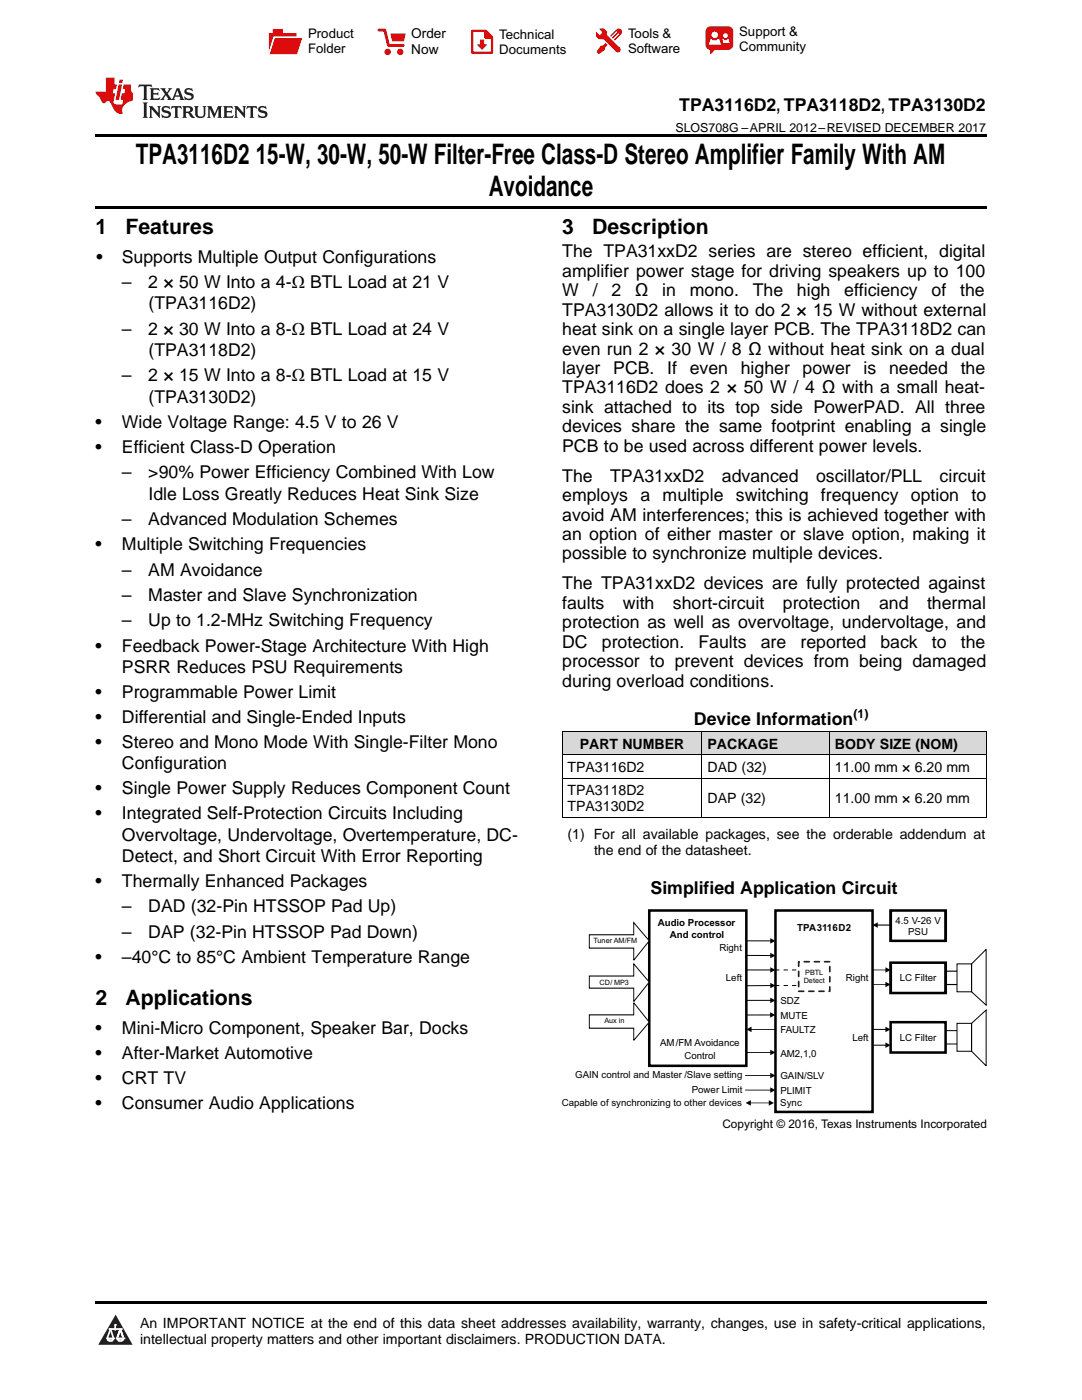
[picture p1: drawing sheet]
<svg xmlns="http://www.w3.org/2000/svg" width="216mm" height="279mm" viewBox="0 0 216 279" stroke-linecap="round" stroke-linejoin="round" font-family="sans-serif">
<defs><g id="words">
<g font-size="5.6">
<text x="27.1" y="32.8">TPA3116D2</text>
<text x="51" y="32.8">15-W, 30-W, 50-W Filter-Free Class-D Stereo Amplifier Family With AM</text>
<text x="97.5" y="39.2">Avoidance</text>
</g>
<g font-size="4.2">
<text x="19" y="46.7">1</text>
<text x="25" y="46.7">Features</text>
<text x="112.2" y="46.7">3</text>
<text x="118.2" y="46.7">Description</text>
<text x="19" y="200.6">2</text>
<text x="25" y="200.6">Applications</text>
</g>
<g font-size="3.5">
<text x="135.5" y="22.2">TPA3116D2, TPA3118D2, TPA3130D2</text>
<text x="19.2" y="52.4">•</text>
<text x="24.3" y="52.4">Supports Multiple Output Configurations</text>
<text x="112.2" y="51.4">The TPA31xxD2 series are stereo efficient, digital</text>
<text x="24.3" y="57.5">–</text>
<text x="29.6" y="57.5">2 × 50 W Into a 4-Ω BTL Load at 21 V</text>
<text x="112.2" y="55.2">amplifier power stage for driving speakers up to 100</text>
<text x="112.2" y="59.1">W</text>
<text x="118.3" y="59.1">/</text>
<text x="122" y="59.1">2</text>
<text x="126.7" y="59.1">Ω</text>
<text x="132.2" y="59.1">in</text>
<text x="137.6" y="59.1">mono.</text>
<text x="150.2" y="59.1">The</text>
<text x="159" y="59.1">high</text>
<text x="168.4" y="59.1">efficiency</text>
<text x="185.9" y="59.1">of</text>
<text x="191.6" y="59.1">the</text>
<text x="29.6" y="61.7">(TPA3116D2)</text>
<text x="112.2" y="63">TPA3130D2 allows it to do 2 × 15 W without external</text>
<text x="24.3" y="66.8">–</text>
<text x="29.6" y="66.8">2 × 30 W Into a 8-Ω BTL Load at 24 V</text>
<text x="29.6" y="71">(TPA3118D2)</text>
<text x="112.2" y="66.9">heat sink on a single layer PCB. The TPA3118D2 can</text>
<text x="112.2" y="70.8">even run 2 × 30 W / 8 Ω without heat sink on a dual</text>
<text x="24.3" y="76.1">–</text>
<text x="29.6" y="76.1">2 × 15 W Into a 8-Ω BTL Load at 15 V</text>
<text x="112.2" y="74.6">layer</text>
<text x="122.4" y="74.6">PCB.</text>
<text x="133.1" y="74.6">If</text>
<text x="137.6" y="74.6">even</text>
<text x="147.8" y="74.6">higher</text>
<text x="160.2" y="74.6">power</text>
<text x="172.3" y="74.6">is</text>
<text x="177.4" y="74.6">needed</text>
<text x="191.7" y="74.6">the</text>
<text x="29.6" y="80.4">(TPA3130D2)</text>
<text x="112.2" y="78.5">TPA3116D2 does 2 × 50 W / 4 Ω with a small heat-</text>
<text x="112.2" y="82.4">sink attached to its top side PowerPAD. All three</text>
<text x="19" y="85.4">•</text>
<text x="24.3" y="85.4">Wide Voltage Range: 4.5 V to 26 V</text>
<text x="112.2" y="86.3">devices share the same footprint enabling a single</text>
<text x="19" y="90.4">•</text>
<text x="24.3" y="90.4">Efficient Class-D Operation</text>
<text x="24.3" y="95.5">–</text>
<text x="29.6" y="95.5">&gt;90% Power Efficiency Combined With Low</text>
<text x="112.2" y="90.2">PCB to be used across different power levels.</text>
<text x="29.6" y="99.7">Idle Loss Greatly Reduces Heat Sink Size</text>
<text x="112.2" y="96.1">The</text>
<text x="112.2" y="100">employs</text>
<text x="121.8" y="96.1">TPA31xxD2</text>
<text x="127.8" y="100">a multiple</text>
<text x="144.1" y="96.1">advanced</text>
<text x="146.8" y="100">switching</text>
<text x="162.8" y="96.1">oscillator/PLL</text>
<text x="163.8" y="100">frequency</text>
<text x="181.8" y="100">option</text>
<text x="187.5" y="96.1">circuit</text>
<text x="193.8" y="100">to</text>
<text x="24.3" y="104.8">–</text>
<text x="29.6" y="104.8">Advanced Modulation Schemes</text>
<text x="112.2" y="103.9">avoid AM interferences; this is achieved together with</text>
<text x="112.2" y="107.8">an option of either master or slave option, making it</text>
<text x="19" y="109.8">•</text>
<text x="24.3" y="109.8">Multiple Switching Frequencies</text>
<text x="112.2" y="111.7">possible to synchronize multiple devices.</text>
<text x="24.3" y="114.9">–</text>
<text x="24.3" y="119.9">–</text>
<text x="29.6" y="114.9">AM Avoidance</text>
<text x="29.6" y="119.9">Master and Slave Synchronization</text>
<text x="112.2" y="117.6">The TPA31xxD2 devices are fully protected against</text>
<text x="24.3" y="125">–</text>
<text x="29.6" y="125">Up to 1.2-MHz Switching Frequency</text>
<text x="112.2" y="121.5">faults</text>
<text x="112.2" y="125.4">protection as well as overvoltage, undervoltage, and</text>
<text x="124.3" y="121.5">with</text>
<text x="134.3" y="121.5">short-circuit</text>
<text x="156.2" y="121.5">protection</text>
<text x="175.4" y="121.5">and</text>
<text x="185" y="121.5">thermal</text>
<text x="19" y="130">•</text>
<text x="24.3" y="130">Feedback Power-Stage Architecture With High</text>
<text x="112.2" y="129.3">DC</text>
<text x="120.1" y="129.3">protection.</text>
<text x="139.4" y="129.3">Faults</text>
<text x="151.8" y="129.3">are</text>
<text x="159.7" y="129.3">reported</text>
<text x="175.7" y="129.3">back</text>
<text x="186" y="129.3">to</text>
<text x="191.7" y="129.3">the</text>
<text x="24.3" y="134.3">PSRR Reduces PSU Requirements</text>
<text x="112.2" y="133.1">processor to prevent devices from being damaged</text>
<text x="112.2" y="137">during overload conditions.</text>
<text x="19" y="139.3">•</text>
<text x="24.3" y="139.3">Programmable Power Limit</text>
<text x="19" y="144.3">•</text>
<text x="19" y="149.3">•</text>
<text x="24.3" y="144.3">Differential and Single-Ended Inputs</text>
<text x="24.3" y="149.3">Stereo and Mono Mode With Single-Filter Mono</text>
<text x="138.5" y="144.7">Device Information</text>
<text x="24.3" y="153.5">Configuration</text>
<text x="19" y="158.5">•</text>
<text x="24.3" y="158.5">Single Power Supply Reduces Component Count</text>
<text x="19" y="163.5">•</text>
<text x="24.3" y="163.5">Integrated Self-Protection Circuits Including</text>
<text x="24.3" y="167.8">Overvoltage, Undervoltage, Overtemperature, DC-</text>
<text x="24.3" y="172">Detect, and Short Circuit With Error Reporting</text>
<text x="19" y="177">•</text>
<text x="24.3" y="177">Thermally Enhanced Packages</text>
<text x="129.8" y="178.3">Simplified Application Circuit</text>
<text x="24.3" y="182.1">–</text>
<text x="29.6" y="182.1">DAD (32-Pin HTSSOP Pad Up)</text>
<text x="24.3" y="187.2">–</text>
<text x="29.6" y="187.2">DAP (32-Pin HTSSOP Pad Down)</text>
<text x="19" y="192.2">•</text>
<text x="24.3" y="192.2">–40°C to 85°C Ambient Temperature Range</text>
<text x="19" y="206.3">•</text>
<text x="24.3" y="206.3">Mini-Micro Component, Speaker Bar, Docks</text>
<text x="19" y="211.3">•</text>
<text x="24.3" y="211.3">After-Market Automotive</text>
<text x="19" y="216.4">•</text>
<text x="19" y="221.4">•</text>
<text x="24.3" y="216.4">CRT TV</text>
<text x="24.3" y="221.4">Consumer Audio Applications</text>
</g>
<g font-size="2.8">
<text x="115.7" y="149.4">PART NUMBER</text>
<text x="141.2" y="149.4">PACKAGE</text>
<text x="166.6" y="149.4">BODY SIZE (NOM)</text>
<text x="113.2" y="154.1">TPA3116D2</text>
<text x="141.2" y="154.1">DAD (32)</text>
<text x="166.6" y="154.1">11.00 mm × 6.20 mm</text>
<text x="113.2" y="158.7">TPA3118D2</text>
<text x="113.2" y="161.9">TPA3130D2</text>
<text x="141.2" y="160.3">DAP (32)</text>
<text x="166.6" y="160.3">11.00 mm × 6.20 mm</text>
<text x="113.2" y="167.4">(1) For all available packages, see the orderable addendum at</text>
<text x="118.5" y="170.6">the end of the datasheet.</text>
<text x="27.9" y="265">An IMPORTANT NOTICE at the end of this data sheet addresses availability, warranty, changes, use in safety-critical applications,</text>
<text x="27.9" y="268.2">intellectual property matters and other important disclaimers. PRODUCTION DATA.</text>
</g>
<g font-size="2.7">
<text x="82.1" y="7.7">Order</text>
<text x="82.1" y="10.7">Now</text>
</g>
<g font-size="2.6">
<text x="61.5" y="7.6">Product</text>
<text x="61.5" y="10.6">Folder</text>
<text x="99.6" y="7.8">Technical</text>
<text x="99.6" y="10.8">Documents</text>
<text x="125.3" y="7.6">Tools &amp;</text>
<text x="125.3" y="10.6">Software</text>
<text x="147.5" y="7.2">Support &amp;</text>
<text x="147.5" y="10.2">Community</text>
</g>
<g font-size="2.5">
<text x="134.8" y="26.3">SLOS708G –APRIL 2012–REVISED DECEMBER 2017</text>
<text x="170.3" y="143.3">(1)</text>
</g>
<text font-size="2.4" x="144.2" y="225.2">Copyright © 2016, Texas Instruments Incorporated</text>
<g font-size="1.9">
<text x="131.2" y="184.9">Audio Processor</text>
<text x="159.1" y="185.8">TPA3116D2</text>
<text x="178.7" y="184.3">4.5 V-26 V</text>
<text x="133.7" y="187.3">And control</text>
<text x="143.5" y="189.8">Right</text>
<text x="181.2" y="186.5">PSU</text>
<text x="144.8" y="195.8">Left</text>
<text x="168.8" y="195.8">Right</text>
<text x="179.5" y="195.8">LC Filter</text>
<text x="155.7" y="200.4">SDZ</text>
<text x="155.7" y="203.3">MUTE</text>
<text x="131.7" y="208.8">AM/FM Avoidance</text>
<text x="155.7" y="206.2">FAULTZ</text>
<text x="170.1" y="207.7">Left</text>
<text x="179.5" y="207.7">LC Filter</text>
<text x="114.8" y="215.1">GAIN control and Master /Slave setting</text>
<text x="136.6" y="211.3">Control</text>
<text x="155.7" y="215.4">GAIN/SLV</text>
<text x="155.7" y="211">AM2,1,0</text>
<text x="112.1" y="220.7">Capable of synchronizing to other devices</text>
<text x="138" y="218">Power Limit</text>
<text x="155.7" y="220.8">Sync</text>
<text x="155.7" y="218.3">PLIMIT</text>
</g>
<g font-size="1.5">
<text x="118.4" y="188.2">Tuner AM/FM</text>
<text x="119.6" y="196.5">CD/ MP3</text>
<text x="160.4" y="196.2">Detect</text>
<text x="160.7" y="194.6">PBTL</text>
<text x="120.6" y="204.2">Aux in</text>
</g>
</g></defs>
<g fill="#d8d8d8">
<path d="M112.2 146h27.9v4.7h-27.9z"/>
<path d="M140.1 146h25.4v4.7h-25.4z"/>
<path d="M165.5 146h31.3v4.7h-31.3z"/>
</g>
<path d="M23.1 262.4l3.4 6h-6.9z" fill="#231f20"/>
<path d="M21.4 267.1h1.2l-.3 .5h-.3a.55 .55 0 0 1-.6-.5z" fill-rule="evenodd" fill="#fff"/>
<path d="M21.4 267.1h1.2l-.3 .5h-.3a.55 .55 0 0 1-.6-.5z" fill="none" stroke="#231f20" stroke-width=".34"/>
<path d="M21.4 267.1l1.2 .1-.3 .4h-.5z" fill="none" stroke="#fff" stroke-width=".34"/>
<path d="M23 265.3h.1" fill="none" stroke="#fff" stroke-width=".34"/>
<path d="M23 264.4v.9z" fill="#fff"/>
<path d="M23 264.4v.9z" fill="none" stroke="#fff" stroke-width=".34"/>
<circle cx="23" cy="264.4" r=".17" fill="#fff"/>
<path d="M21.9 265.2h.1" fill="none" stroke="#fff" stroke-width=".34"/>
<path d="M21.9 265.2h2.3z" fill="#fff"/>
<path d="M21.9 265.2h2.3z" fill="none" stroke="#fff" stroke-width=".34"/>
<circle cx="24.2" cy="265.2" r=".17" fill="#fff"/>
<path d="M23.3 267.1h.1" fill="none" stroke="#fff" stroke-width=".34"/>
<path d="M24 265.2l-.7 1.9z" fill="#fff"/>
<path d="M24 265.2l-.7 1.9z" fill="none" stroke="#fff" stroke-width=".34"/>
<path d="M24 265.2l.7 1.9z" fill="#fff"/>
<path d="M24 265.2l.7 1.9z" fill="none" stroke="#fff" stroke-width=".34"/>
<path d="M24.6 267.1h.1" fill="none" stroke="#fff" stroke-width=".34"/>
<circle cx="21.4" cy="267.1" r=".17" fill="#fff"/>
<path d="M22.1 265.2l-.7 1.9z" fill="#fff"/>
<path d="M22.1 265.2l-.7 1.9z" fill="none" stroke="#fff" stroke-width=".34"/>
<path d="M22.1 265.2l.5 1.9z" fill="#fff"/>
<path d="M22.1 265.2l.5 1.9z" fill="none" stroke="#fff" stroke-width=".34"/>
<circle cx="22.6" cy="267.1" r=".17" fill="#fff"/>
<path d="M23.4 267.1h1.3a.65 .65 0 0 1-.7 .5 .65 .65 0 0 1-.6-.5z" fill-rule="evenodd" fill="#fff"/>
<path d="M23.4 267.1h1.3a.65 .65 0 0 1-.7 .5 .65 .65 0 0 1-.6-.5z" fill="none" stroke="#231f20" stroke-width=".34"/>
<path d="M23.4 267.1h1.3l-.4 .5h-.6z" fill="none" stroke="#fff" stroke-width=".34"/>
<path d="M23.3 267.1h.1" fill="none" stroke="#fff" stroke-width=".34"/>
<circle cx="24.7" cy="267.1" r=".17" fill="#fff"/>
<path d="M19 259.7h177.8v.5h-177.8z" fill="#000"/>
<path d="M175 184.6h2.7" fill="none" stroke="#000" stroke-width=".2"/>
<path d="M174.1 184.6l1-.5v1.1z" fill="#000"/>
<path d="M154.7 181.7h19.4v40.2h-19.4z" fill-rule="evenodd" fill="#fff"/>
<path d="M154.7 181.7h19.4v40.2h-19.4z" fill="none" stroke="#000" stroke-width=".51"/>
<path d="M191 192.4v5.5h2.9v-5.5zM196.8 189.5v11.1l-2.9-2.7v-5.5z" fill-rule="evenodd" fill="#fff"/>
<path d="M188.7 193.8h2.3M188.8 196.5h2.2M191 192.4h2.9v5.5h-2.9zM196.8 189.5v11.1l-2.9-2.7v-5.5z" fill="none" stroke="#000" stroke-width=".2"/>
<path d="M178.4 192.1h9.7v6.1h-9.7z" fill-rule="evenodd" fill="#fff"/>
<path d="M177.7 192.1h11v6.1h-11z" fill="none" stroke="#000" stroke-width=".54"/>
<path d="M174.1 193.6h2.7M174.1 196.5h2.7" fill="none" stroke="#000" stroke-width=".2"/>
<path d="M176.7 193l1 .6-1 .5zM176.7 195.9l1 .6-1 .5z" fill="#000"/>
<path d="M191 204.2v5.6h2.9v-5.6zM193.9 204.2l2.9-2.6v11.1l-2.9-2.9z" fill-rule="evenodd" fill="#fff"/>
<path d="M188.7 208.3h2.3M188.7 205.7h2.3M191 204.2h2.9v5.6h-2.9zM193.9 204.2l2.9-2.6v11.1l-2.9-2.9z" fill="none" stroke="#000" stroke-width=".2"/>
<path d="M178.4 204h9.7v6h-9.7z" fill-rule="evenodd" fill="#fff"/>
<path d="M177.7 204h11v6.1h-11z" fill="none" stroke="#000" stroke-width=".51"/>
<path d="M174.1 205.4h2.7M174.1 208.6h2.7" fill="none" stroke="#000" stroke-width=".2"/>
<path d="M176.7 204.9l1 .5-1 .6zM176.7 208l1 .6-1 .5z" fill="#000"/>
<path d="M129.6 181.7h19.3v31h-19.3z" fill-rule="evenodd" fill="#fff"/>
<path d="M129.6 181.7h19.3v31h-19.3z" fill="none" stroke="#000" stroke-width=".51"/>
<path d="M178.4 181.7h9.7v6.1h-9.7z" fill-rule="evenodd" fill="#fff"/>
<path d="M177.7 181.7h11v6.1h-11z" fill="none" stroke="#000" stroke-width=".54"/>
<path d="M115.5 186.6h10.4v-2.5l3.7 3.7-3.7 3.8v-2.4h-10.4z" fill-rule="evenodd" fill="#fff"/>
<path d="M117.6 186.6h8.9v-2.5l3.1 3.7-3.1 3.8v-2.4h-8.9z" fill="none" stroke="#000" stroke-width=".2"/>
<path d="M115.5 194.8h10.4v-2.4l3.7 3.6-3.7 3.9v-2.7h-10.4z" fill-rule="evenodd" fill="#fff"/>
<path d="M117.6 194.8h8.9v-2.4l3.1 3.6-3.1 3.9v-2.7h-8.9z" fill="none" stroke="#000" stroke-width=".2"/>
<path d="M115.5 202.5h10.4v-2.4l3.7 3.9-3.7 3.6v-2.4h-10.4z" fill-rule="evenodd" fill="#fff"/>
<path d="M148.9 187.8h5M148.9 190.7h5M148.9 193.6h5M148.9 199.6h5M153.9 196.7h-5M117.6 202.5h8.9v-2.4l3.1 3.9-3.1 3.6v-2.4h-8.9zM148.7 217.6h5.2M148.7 214.6h5.2M148.9 210h5M149.8 205.4h4.9M153.8 202.6h-4.9M149.7 220.1h3.9" fill="none" stroke="#000" stroke-width=".2"/>
<path d="M153.7 187.2l1 .6-1 .5zM153.7 190.2l1 .5-1 .5zM153.7 193l1 .6-1 .5zM153.7 196.1l1 .6-1 .5zM153.7 199.1l1 .5-1 .6zM148.9 205.4l1.1-.5v1.1zM153.7 202l1 .6-1 .5zM153.7 209.5l1 .5-1 .6zM153.7 214.1l1 .5-1 .6zM153.7 217l1 .6-1 .5zM148.8 220.1l1-.5v1.1zM153.4 219.6l1 .5-1 .6z" fill="#000"/>
<path d="M159.3 192.1h5.8v6.1h-5.8z" fill-rule="evenodd" fill="#fff"/>
<path d="M154.7 193.6h4.6M154.7 196.7h4.6" fill="none" stroke="#000" stroke-width=".2" stroke-dasharray=".8 .8" stroke-linecap="butt"/>
<path d="M159.4 191.9h6.2v5.9h-6.2z" fill="none" stroke="#231f20" stroke-width=".34" stroke-dasharray="1 1"/>
<path d="M112.2 155.3h84.6M112.2 150.6h84.6M112.2 146h84.6M112.2 146v17.2M140.1 146v17.2M165.5 146v17.2M196.8 146v17.2M112.2 163.1h84.6" fill="none" stroke="#000" stroke-width=".2"/>
<path d="M19 26.8h177.8v.6h-177.8zM19 41.2h177.8v.5h-177.8z" fill="#000"/>
<path d="M27.7 16.9l-.1 .6 .6-.3h.5v.2v2.2l-.2 .4h1l-.2-.4v-2.2v-.2h.5l.6 .3-.2-.6zM29.9 17.6l.2 .4v1.6l-.2 .4h1.9l.1-.6a1.09 1.09 0 0 1-1.3 .1v-.6h.6l.4 .2v-.7l-.2 .2h-.8v-.6l.2-.1a1.01 1.01 0 0 1 1 .3l-.1-.6zM32 17.6l.9 1.2-1 1.2h.9l-.2-.3 .5-.7 .5 .7-.3 .3h1.7l-.2-.3 .1-.4h1l.1 .4-.2 .3h1l-.3-.4-.7-2h-.5l-1 2.2-.8-1.1 .9-1.1h-.9l.2 .2-.4 .7-.4-.7 .2-.2zM35.4 18l.4 1h-.8zM37 17.7a.66 .66 0 0 0-.2 .8 .66 .66 0 0 0 .6 .4l.7 .2 .1 .2a.8 .8 0 0 1-.7 .4 .8 .8 0 0 1-.7-.5l.1 .8 .2-.2a.94 .94 0 0 0 1.1 .1 .94 .94 0 0 0 .4-.9 1.48 1.48 0 0 0-1.3-.6v-.4a1.1 1.1 0 0 1 1.2 .2l-.2-.6-.2 .1-.5-.1zM28.5 20.4l.2 .4v2.3l-.2 .4h1l-.2-.4v-2.3l.2-.4zM29.7 21.2l.2 .4v1.5l-.2 .4h.8l-.3-.4 .1-1.3 1.6 1.8v-2l.2-.4h-.7l.2 .2v1.1l-1.2-1.3zM32.5 21.3a.66 .66 0 0 0-.2 .8 .66 .66 0 0 0 .6 .4l.6 .2 .2 .2a.8 .8 0 0 1-.8 .4 .8 .8 0 0 1-.7-.5l.2 .7 .2-.1a.94 .94 0 0 0 1 .1 .94 .94 0 0 0 .5-1 1.47 1.47 0 0 0-1.3-.6l-.1-.3a1.1 1.1 0 0 1 1.3 .2l-.2-.6-.2 .1-.5-.2zM34.3 21.2l-.2 .6a.64 .64 0 0 1 .8-.3v1.6l-.2 .4h1l-.3-.4 .1-1.6a.66 .66 0 0 1 .8 .3l-.2-.6zM36.3 21.2l.3 .4v1.5l-.3 .4h1l-.2-.2v-.7h.5l.1 .1a.8 .8 0 0 0 1.2 .7l-1-1a.62 .62 0 0 0 .6-.5 .62 .62 0 0 0-.6-.7zM37.1 21.5h.1a.48 .48 0 0 1 .6 0 .48 .48 0 0 1 .1 .6l-.2 .1-.6 .1zM38.7 21.2l.2 .2a2.29 2.29 0 0 0 .4 2 1.05 1.05 0 0 0 1.7-.7v-1.3l.2-.2h-.8l.2 .4v1.1a.61 .61 0 0 1-.6 .6 .61 .61 0 0 1-.6-.6v-1.1l.3-.4zM41.3 21.2l.3 .4v1.5l-.3 .4h.8l-.2-.4v-1.4l.8 1.9 .9-1.9v1.4l-.2 .4h.9l-.2-.4v-1.5l.2-.4h-.8l-.7 1.5-.6-1.5zM44.5 21.2l.2 .4v1.5l-.2 .4h1.9l.2-.6a1.1 1.1 0 0 1-1.4 .2v-.7h.6l.4 .2v-.6l-.2 .1-.8 .1v-.6l.2-.1a1.02 1.02 0 0 1 1.1 .2l-.2-.5zM46.7 21.2l.2 .4v1.5l-.2 .4h.8l-.3-.4 .1-1.3 1.6 1.8v-2l.2-.4h-.7l.2 .2v1.1l-1.2-1.3zM49.3 21.2l-.1 .6a.64 .64 0 0 1 .8-.3v1.6l-.3 .4h1l-.2-.4v-1.6a.66 .66 0 0 1 .8 .3l-.1-.6zM51.7 21.3a.66 .66 0 0 0-.2 .7 .66 .66 0 0 0 .7 .5l.6 .2 .1 .2a.8 .8 0 0 1-.7 .4 .8 .8 0 0 1-.7-.5l.1 .7 .2-.1a.94 .94 0 0 0 1.1 .1 .94 .94 0 0 0 .4-1 1.48 1.48 0 0 0-1.2-.6l-.1-.3a1.1 1.1 0 0 1 1.2 .2l-.2-.6-.1 .1-.6-.2z" fill="#231f20"/>
<path d="M21.1 15.5v2.8h-2v.4l.9 .9a.96 .96 0 0 0 1 1 .59 .59 0 0 1 .5-.4 .59 .59 0 0 1 .5 .3l.4 .8a1.61 1.61 0 0 0 2.1 1.3 1.63 1.63 0 0 1 1.1-2.2l.9-.3v-1.5a1.6 1.6 0 0 1-.4-1.7h-1.4l-.2 .9h.5l-.2 .8h-.5l-.2 1v.3h.5l-.2 .9h-.7a.74 .74 0 0 1-1-.6l.3-1.6h-.5l.2-.8h.5l.1-.9h-.4v-1.4zM23.7 16.9l-.7 3h.8l.6-3zM23.8 15.9l-.1 .7h.7l.2-.7z" fill="#ee1d23"/>
<g fill="#d60000">
<path d="M54.4 5.8h2v.8h2.8v4.2h-5.5v-4.2h.7z" fill-rule="evenodd"/>
<path d="M54.7 7.5h5.6l-1 3.3h-5.6z" fill-rule="evenodd"/>
</g>
<path d="M54.6 7.4h5.8l-.1 .1h-5.5l-1.1 3.3z" fill-rule="evenodd" fill="#fff"/>
<path d="M54.6 7.4h5.8l-.1 .1h-5.5l-1.1 3.3z" fill="none" stroke="#fff" stroke-width=".2"/>
<path d="M75.6 6h1.2l.7 3.1h3" fill="none" stroke="#d60000" stroke-width=".56"/>
<g fill="#d60000">
<path d="M77.9 6.7h3.1l-.4 1.5h-2.3z" fill-rule="evenodd"/>
<circle cx="77.3" cy="10.4" r=".64"/>
<circle cx="79.9" cy="10.4" r=".64"/>
</g>
<path d="M94.2 6.2h2.7l1.3 1.2v3.1h-4z" fill="none" stroke="#d60000" stroke-width=".44"/>
<g fill="#d60000">
<path d="M95.8 7.9h.8v1h.6l-1 1.1-1-1v-.1h.6z" fill-rule="evenodd"/>
<path d="M96.6 6.2h.3l1.3 1.2v.4h-1.3l-.3-.4z" fill-rule="evenodd"/>
<path d="M119.6 5.7h.9l.6 .6 .1 .7 2.5 2.5-.8 .8-2.3-2.3-1.1-.2-.6-.6v-.8l.7 .6 .5-.4v-.2l-.4-.5z" fill-rule="evenodd"/>
<path d="M119.9 9.1h.4l.5-.5 .4 .4-.5 .5v.4l-1.2 .9-.5-.5z" fill-rule="evenodd"/>
<path d="M123 5.9a.67 .67 0 0 1 .9 0 .67 .67 0 0 1 0 .9z" fill-rule="evenodd"/>
<path d="M123 5.9l.9 .9-1.2 1.2h-.2l.1-.2 .9-.9 .1-.2h-.3l-.9 1h-.2v-.2l.9-1 .1-.2h-.3l-.9 1h-.2v-.2z" fill-rule="evenodd"/>
<circle cx="123.3" cy="9.9" r=".54"/>
</g>
<path d="M121.1 6.3l-.1 .7" fill="none" stroke="#d60000" stroke-width=".2"/>
<g fill="#d60000">
<path d="M141.1 5.5l.6-.2h3.6a.95 .95 0 0 1 1 .9v2.8a.95 .95 0 0 1-1 .9h-3.6a.95 .95 0 0 1-.9-.9v-2.8z" fill-rule="evenodd"/>
<path d="M141.7 9.9h.9l-.7 .9h-.2z" fill-rule="evenodd"/>
</g>
<g fill="#fff">
<path d="M144.3 8.6h1.3z"/>
<path d="M141.8 7.8h.3l.1 .2h.8l.2-.2h.3l.4 1.1h-2.5z" fill-rule="evenodd"/>
<path d="M144.2 7.8h.2l.2 .2h.4l.2-.2h.2l.2 .8h-1.3z" fill-rule="evenodd"/>
<circle cx="142.6" cy="6.9" r=".65"/>
<circle cx="144.8" cy="7.1" r=".48"/>
</g>
<use href="#words"/>
</svg>
